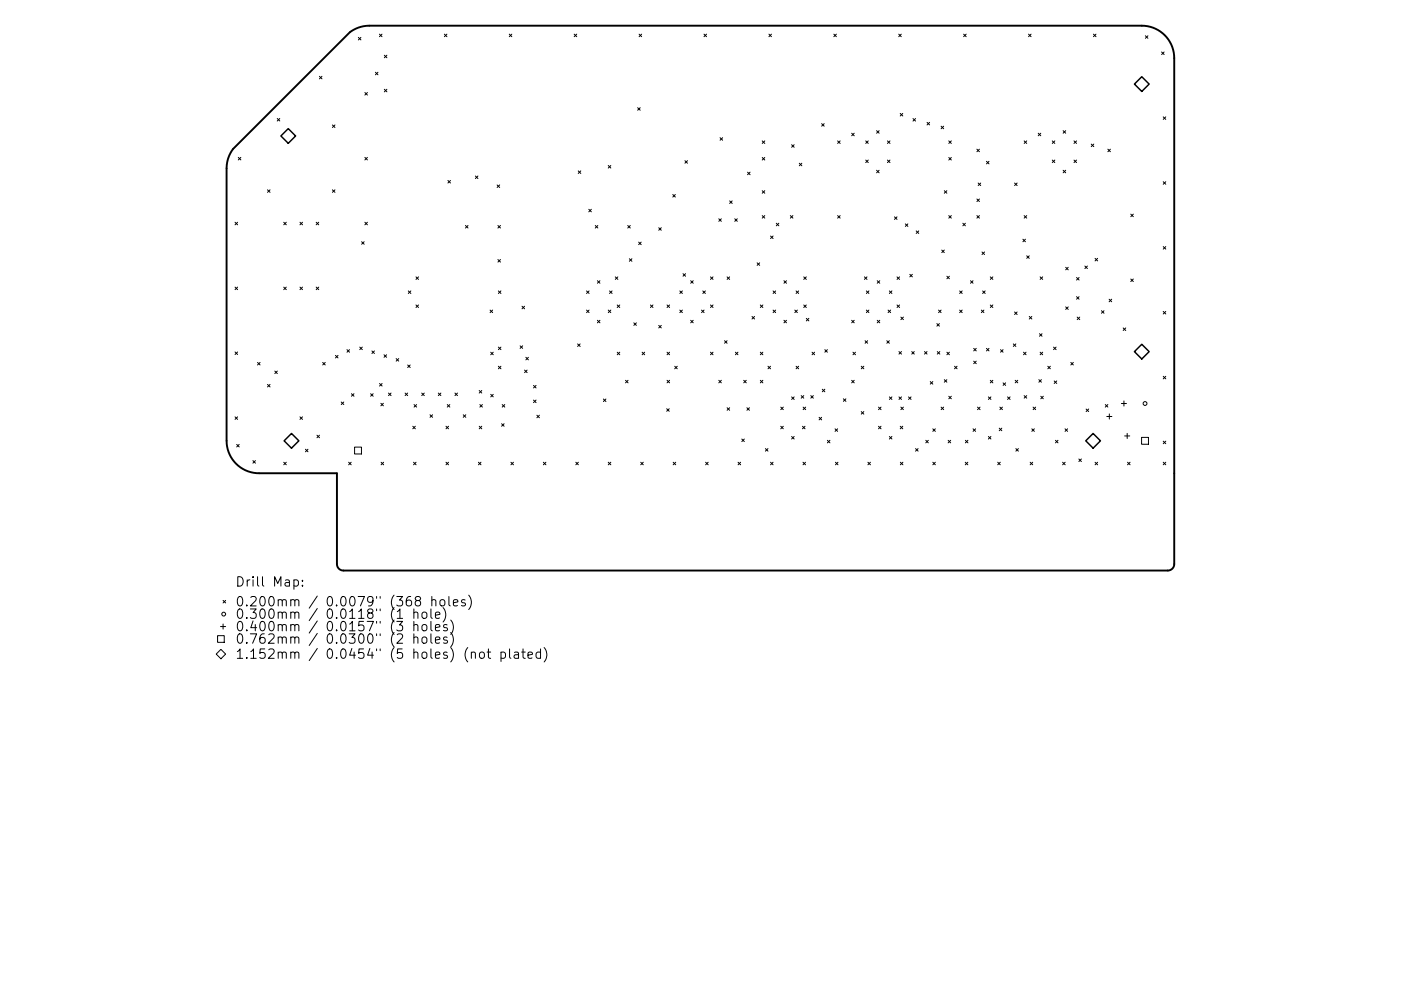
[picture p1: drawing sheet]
<svg xmlns="http://www.w3.org/2000/svg" width="297mm" height="210mm" viewBox="0 0 297 210" stroke-linecap="round" stroke-linejoin="round" font-family="sans-serif">
<defs><g id="words">
<g font-size="2.8">
<text x="49.8" y="124.5">Drill Map:</text>
<text x="49.8" y="128.7">0.200mm / 0.0079&quot; (368 holes)</text>
<text x="49.8" y="131.3">0.300mm / 0.0118&quot; (1 hole)</text>
<text x="49.8" y="133.9">0.400mm / 0.0157&quot; (3 holes)</text>
<text x="49.8" y="136.6">0.762mm / 0.0300&quot; (2 holes)</text>
<text x="49.8" y="139.8">1.152mm / 0.0454&quot; (5 holes) (not plated)</text>
</g>
</g></defs>
<path d="M74.2 6.8a6.9 6.9 0 0 1 4.1-1.3h163.8a6.9 6.9 0 0 1 6.9 6.8v107.4a1.38 1.38 0 0 1-1.4 1.3h-174.8a1.38 1.38 0 0 1-1.4-1.3v-19.3h-16.5a6.9 6.9 0 0 1-6.9-6.9v-57.8a6.9 6.9 0 0 1 1.4-4.1z" fill="none" stroke="#000" stroke-width=".41"/>
<g fill="none" stroke="#000" stroke-width=".21">
<path d="M67.7 16.2l.6 .5M68.3 16.2l-.6 .5M76 7.9l.5 .6M76.5 7.9l-.5 .6M77.4 19.6l.5 .6M77.9 19.6l-.5 .6M79.6 15.3l.5 .6M80.1 15.3l-.5 .6M80.5 7.2l.5 .6M81 7.2l-.5 .6M81.5 11.7l.5 .6M81.5 18.9l.5 .6"/>
<path d="M82 11.7l-.5 .6M82 18.9l-.5 .6M94.2 7.2l.6 .6M94.8 7.2l-.6 .6M108 7.2l.5 .6M108.5 7.2l-.5 .6M121.7 7.2l.6 .6M122.3 7.2l-.6 .6M135.5 7.2l.5 .6M136 7.2l-.5 .6M149.3 7.2l.5 .6M149.8 7.2l-.5 .6"/>
<path d="M163 7.2l.6 .6M163.6 7.2l-.6 .6M176.8 7.2l.5 .6M177.3 7.2l-.5 .6M190.5 7.2l.6 .6M191.1 7.2l-.6 .6M204.3 7.2l.6 .6M204.9 7.2l-.6 .6M218.1 7.2l.5 .6M218.6 7.2l-.5 .6M231.8 7.2l.6 .6M232.4 7.2l-.6 .6"/>
<path d="M242.8 7.6l.6 .5M243.4 7.6l-.6 .5M246.3 11l.5 .6M246.8 11l-.5 .6M50.5 33.4l.6 .5M51.1 33.4l-.6 .5M58.8 25.1l.5 .6M59.3 25.1l-.5 .6M70.5 26.5l.5 .6M71 26.5l-.5 .6M77.4 33.4l.5 .5M77.9 33.4l-.5 .5"/>
<path d="M95 38.3l.5 .5M95.5 38.3l-.5 .5M100.8 37.3l.5 .6M101.3 37.3l-.5 .6M105.4 39.2l.5 .6M105.9 39.2l-.5 .6M122.6 36.3l.5 .5M123.1 36.3l-.5 .5M129 35.1l.5 .6M129.5 35.1l-.5 .6M135.2 22.8l.5 .6M135.7 22.8l-.5 .6"/>
<path d="M145.2 34.1l.6 .5M145.8 34.1l-.6 .5M152.7 29.2l.5 .6M153.2 29.2l-.5 .6M158.5 36.5l.5 .6M159 36.5l-.5 .6M161.6 29.9l.5 .5M161.6 33.4l.5 .6M162.1 33.4l-.5 .6M162.1 29.9l-.5 .5M167.8 30.7l.6 .5M168.4 30.7l-.6 .5"/>
<path d="M169.5 34.6l.5 .6M170 34.6l-.5 .6M174.2 26.2l.5 .6M174.7 26.2l-.5 .6M177.6 29.9l.5 .5M178.1 29.9l-.5 .5M180.6 28.3l.5 .5M181.1 28.3l-.5 .5M183.6 29.9l.5 .5M183.6 34l.5 .5M184.1 29.9l-.5 .5M184.1 34l-.5 .5"/>
<path d="M185.9 27.7l.5 .6M185.9 36.1l.5 .6M186.4 27.7l-.5 .6M186.4 36.1l-.5 .6M188.2 29.9l.5 .5M188.2 34l.5 .5M188.7 29.9l-.5 .5M188.7 34l-.5 .5M190.9 24.1l.5 .5M191.4 24.1l-.5 .5M193.6 25.2l.5 .5M194.1 25.2l-.5 .5"/>
<path d="M196.6 26l.5 .5M197.1 26l-.5 .5M199.5 26.8l.6 .5M200.1 26.8l-.6 .5M201.2 29.9l.5 .5M201.2 33.4l.5 .6M201.7 29.9l-.5 .5M201.7 33.4l-.5 .6M207.1 31.7l.6 .5M207.4 38.8l.5 .6M207.7 31.7l-.6 .5M207.9 38.8l-.5 .6"/>
<path d="M209.1 34.2l.6 .6M209.7 34.2l-.6 .6M215.1 38.8l.6 .6M215.7 38.8l-.6 .6M217.1 29.9l.6 .5M217.7 29.9l-.6 .5M220.1 28.3l.6 .5M220.7 28.3l-.6 .5M223.1 29.9l.5 .5M223.1 34l.5 .5M223.6 29.9l-.5 .5M223.6 34l-.5 .5"/>
<path d="M225.4 27.7l.5 .6M225.4 36.1l.5 .6M225.9 27.7l-.5 .6M225.9 36.1l-.5 .6M227.7 29.9l.5 .5M227.7 34l.5 .5M228.2 34l-.5 .5M228.2 29.9l-.5 .5M231.4 30.6l.5 .5M231.9 30.6l-.5 .5M234.9 31.7l.5 .5M235.4 31.7l-.5 .5"/>
<path d="M246.6 24.8l.6 .5M246.6 38.6l.6 .5M247.2 38.6l-.6 .5M247.2 24.8l-.6 .5M49.8 47.2l.6 .5M50.4 47.2l-.6 .5M56.7 40.3l.6 .5M57.3 40.3l-.6 .5M60.2 47.2l.5 .5M60.7 47.2l-.5 .5M63.6 47.2l.5 .5M64.1 47.2l-.5 .5"/>
<path d="M67 47.2l.6 .5M67.6 47.2l-.6 .5M70.5 40.3l.5 .5M71 40.3l-.5 .5M76.7 51.3l.5 .5M77.2 51.3l-.5 .5M77.4 47.2l.5 .5M77.9 47.2l-.5 .5M88.2 58.7l.5 .6M88.7 58.7l-.5 .6M98.7 47.8l.5 .6M99.2 47.8l-.5 .6"/>
<path d="M105.6 47.8l.5 .6M105.6 55.1l.5 .5M106.1 47.8l-.5 .6M106.1 55.1l-.5 .5M124.8 44.4l.6 .5M125.4 44.4l-.6 .5M126.2 47.8l.6 .6M126.7 59.6l.5 .5M126.8 47.8l-.6 .6M127.2 59.6l-.5 .5M130.5 58.7l.5 .6M131 58.7l-.5 .6"/>
<path d="M133.1 47.8l.5 .6M133.4 54.9l.6 .5M133.6 47.8l-.5 .6M134 54.9l-.6 .5M135.4 51.4l.5 .5M135.9 51.4l-.5 .5M139.7 48.3l.5 .6M140.2 48.3l-.5 .6M142.6 41.3l.6 .5M143.2 41.3l-.6 .5M144.8 58.1l.6 .5M145.4 58.1l-.6 .5"/>
<path d="M146.4 59.6l.6 .5M147 59.6l-.6 .5M150.6 58.7l.6 .6M151.2 58.7l-.6 .6M152.4 46.4l.5 .6M152.9 46.4l-.5 .6M154.2 58.7l.5 .6M154.7 58.7l-.5 .6M154.7 42.6l.5 .6M155.2 42.6l-.5 .6M155.8 46.4l.5 .6M156.3 46.4l-.5 .6"/>
<path d="M160.5 55.8l.6 .5M161.1 55.8l-.6 .5M161.6 40.5l.5 .5M161.6 45.7l.5 .6M162.1 40.5l-.5 .5M162.1 45.7l-.5 .6M163.4 50.1l.5 .5M163.9 50.1l-.5 .5M164.6 47.4l.5 .5M165.1 47.4l-.5 .5M166.2 59.6l.6 .5M166.8 59.6l-.6 .5"/>
<path d="M167.6 45.7l.5 .6M168.1 45.7l-.5 .6M170.4 58.7l.6 .6M171 58.7l-.6 .6M177.6 45.7l.5 .6M178.1 45.7l-.5 .6M183.3 58.7l.5 .6M183.8 58.7l-.5 .6M186 59.6l.5 .5M186.5 59.6l-.5 .5M189.6 46l.6 .6M190.2 46l-.6 .6"/>
<path d="M190.2 58.7l.5 .6M190.7 58.7l-.5 .6M191.9 47.5l.6 .5M192.5 47.5l-.6 .5M192.9 58.2l.5 .5M193.4 58.2l-.5 .5M194.3 49l.5 .5M194.8 49l-.5 .5M199.7 53.1l.5 .5M200.2 53.1l-.5 .5M200.2 40.5l.6 .5M200.8 40.5l-.6 .5"/>
<path d="M200.8 58.6l.5 .5M201.2 45.7l.5 .6M201.3 58.6l-.5 .5M201.7 45.7l-.5 .6M204.1 47.4l.6 .5M204.7 47.4l-.6 .5M205.8 59.6l.5 .5M206.3 59.6l-.5 .5M207.1 42.2l.6 .6M207.1 45.7l.6 .6M207.7 42.2l-.6 .6M207.7 45.7l-.6 .6"/>
<path d="M208.2 53.5l.5 .5M208.7 53.5l-.5 .5M210 58.7l.5 .6M210.5 58.7l-.5 .6M216.9 50.8l.5 .5M217.1 45.7l.6 .6M217.4 50.8l-.5 .5M217.7 45.7l-.6 .6M217.7 54.3l.5 .5M218.2 54.3l-.5 .5M220.5 58.7l.6 .6M221.1 58.7l-.6 .6"/>
<path d="M225.9 56.7l.6 .6M226.5 56.7l-.6 .6M228.2 58.9l.6 .5M228.8 58.9l-.6 .5M230 56.4l.6 .6M230.6 56.4l-.6 .6M232.2 54.8l.5 .6M232.7 54.8l-.5 .6M239.7 45.4l.6 .6M239.7 59.2l.6 .5M240.3 45.4l-.6 .6M240.3 59.2l-.6 .5"/>
<path d="M246.6 52.3l.6 .6M247.2 52.3l-.6 .6M49.8 60.9l.6 .6M49.8 74.7l.6 .5M50.4 60.9l-.6 .6M50.4 74.7l-.6 .5M54.6 76.9l.5 .5M55.1 76.9l-.5 .5M58.3 78.7l.5 .6M58.8 78.7l-.5 .6M60.2 60.9l.5 .6M60.7 60.9l-.5 .6"/>
<path d="M63.6 60.9l.5 .6M64.1 60.9l-.5 .6M67 60.9l.6 .6M67.6 60.9l-.6 .6M68.4 76.9l.6 .5M69 76.9l-.6 .5M71.1 75.4l.6 .5M71.7 75.4l-.6 .5M73.6 74.2l.5 .5M74.1 74.2l-.5 .5M76.3 73.6l.5 .6M76.8 73.6l-.5 .6"/>
<path d="M78.8 74.5l.6 .5M79.4 74.5l-.6 .5M81.4 75.3l.6 .5M82 75.3l-.6 .5M84 76.1l.5 .5M84.5 76.1l-.5 .5M86.4 77.4l.6 .6M86.6 61.7l.5 .6M87 77.4l-.6 .6M87.1 61.7l-.5 .6M88.2 64.7l.5 .5M88.7 64.7l-.5 .5"/>
<path d="M103.9 65.8l.5 .5M104 74.7l.6 .6M104.4 65.8l-.5 .5M104.6 74.7l-.6 .6M105.7 61.7l.5 .6M105.7 73.6l.5 .6M105.7 77.7l.5 .5M106.2 61.7l-.5 .6M106.2 73.6l-.5 .6M106.2 77.7l-.5 .5M110.3 73.4l.5 .5M110.7 65l.5 .5"/>
<path d="M110.8 73.4l-.5 .5M111.2 65l-.5 .5M111.2 78.5l.6 .6M111.5 75.8l.5 .6M111.8 78.5l-.6 .6M112 75.8l-.5 .6M122.5 73l.5 .5M123 73l-.5 .5M124.4 61.7l.5 .6M124.4 65.8l.5 .5M124.9 61.7l-.5 .6M124.9 65.8l-.5 .5"/>
<path d="M126.7 68l.5 .5M127.2 68l-.5 .5M129 65.8l.5 .5M129.2 61.7l.6 .6M129.5 65.8l-.5 .5M129.8 61.7l-.6 .6M130.9 64.7l.5 .5M130.9 74.7l.5 .6M131.4 64.7l-.5 .5M131.4 74.7l-.5 .6M134.4 68.5l.5 .5M134.9 68.5l-.5 .5"/>
<path d="M136.1 74.7l.6 .6M136.7 74.7l-.6 .6M137.9 64.7l.5 .5M138.4 64.7l-.5 .5M139.7 69l.5 .6M140.2 69l-.5 .6M141.4 64.7l.6 .5M141.4 74.7l.6 .6M142 64.7l-.6 .5M142 74.7l-.6 .6M143.1 77.7l.5 .5M143.6 77.7l-.5 .5"/>
<path d="M144.1 61.7l.6 .6M144.1 65.8l.6 .5M144.7 61.7l-.6 .6M144.7 65.8l-.6 .5M146.4 68l.6 .5M147 68l-.6 .5M148.7 65.8l.6 .5M149 61.7l.6 .6M149.3 65.8l-.6 .5M149.6 61.7l-.6 .6M150.6 64.7l.6 .5M150.6 74.7l.6 .6"/>
<path d="M151.2 64.7l-.6 .5M151.2 74.7l-.6 .6M153.6 72.3l.6 .5M154.2 72.3l-.6 .5M155.9 74.7l.6 .6M156.5 74.7l-.6 .6M159.4 67.1l.6 .6M160 67.1l-.6 .6M161.2 74.7l.5 .6M161.2 64.7l.5 .5M161.7 64.7l-.5 .5M161.7 74.7l-.5 .6"/>
<path d="M162.8 77.7l.6 .5M163.4 77.7l-.6 .5M163.9 61.7l.6 .6M163.9 65.8l.6 .5M164.5 61.7l-.6 .6M164.5 65.8l-.6 .5M166.2 68l.6 .5M166.8 68l-.6 .5M168.5 65.8l.6 .5M168.8 61.7l.5 .6M168.8 77.7l.5 .5M169.1 65.8l-.6 .5"/>
<path d="M169.3 61.7l-.5 .6M169.3 77.7l-.5 .5M170.4 64.7l.6 .5M171 64.7l-.6 .5M171 67.5l.5 .6M171.5 67.5l-.5 .6M172.2 74.7l.5 .6M172.7 74.7l-.5 .6M174.9 74.2l.5 .5M175.4 74.2l-.5 .5M180.6 68l.5 .5M180.8 74.7l.6 .6"/>
<path d="M181.1 68l-.5 .5M181.4 74.7l-.6 .6M182.6 77.7l.5 .5M183.1 77.7l-.5 .5M183.4 72.3l.6 .5M183.7 61.7l.5 .6M183.7 65.8l.5 .5M184 72.3l-.6 .5M184.2 61.7l-.5 .6M184.2 65.8l-.5 .5M186 68l.5 .5M186.5 68l-.5 .5"/>
<path d="M188 72.3l.6 .5M188.3 65.8l.5 .5M188.6 72.3l-.6 .5M188.6 61.7l.5 .6M188.8 65.8l-.5 .5M189.1 61.7l-.5 .6M190.2 64.7l.5 .5M190.6 74.6l.5 .5M190.7 64.7l-.5 .5M191 67.3l.5 .5M191.1 74.6l-.5 .5M191.5 67.3l-.5 .5"/>
<path d="M193.3 74.6l.5 .5M193.8 74.6l-.5 .5M196 74.6l.6 .5M196.6 74.6l-.6 .5M198.6 68.7l.6 .5M198.7 74.6l.6 .5M199 65.8l.5 .5M199.2 68.7l-.6 .5M199.3 74.6l-.6 .5M199.5 65.8l-.5 .5M200.8 74.7l.5 .6M201.3 74.7l-.5 .6"/>
<path d="M202.4 77.7l.5 .5M202.9 77.7l-.5 .5M203.5 61.7l.5 .6M203.5 65.8l.5 .5M204 61.7l-.5 .6M204 65.8l-.5 .5M206.4 73.9l.6 .6M206.4 76.6l.6 .6M207 73.9l-.6 .6M207 76.6l-.6 .6M208.1 65.8l.5 .5M208.3 61.7l.6 .6"/>
<path d="M208.6 65.8l-.5 .5M208.9 61.7l-.6 .6M209.1 73.9l.6 .6M209.7 73.9l-.6 .6M210 64.7l.5 .5M210.5 64.7l-.5 .5M212.1 74.2l.6 .5M212.7 74.2l-.6 .5M214.8 73l.6 .5M215.1 66.2l.6 .5M215.4 73l-.6 .5M215.7 66.2l-.6 .5"/>
<path d="M217 74.7l.5 .6M217.5 74.7l-.5 .6M218.2 67.1l.6 .6M218.8 67.1l-.6 .6M220.4 70.8l.5 .5M220.5 74.7l.6 .6M220.9 70.8l-.5 .5M221.1 74.7l-.6 .6M222.2 77.7l.5 .5M222.7 77.7l-.5 .5M223.4 73.6l.5 .6M223.9 73.6l-.5 .6"/>
<path d="M225.9 65.1l.6 .6M226.5 65.1l-.6 .6M227 76.9l.6 .5M227.6 76.9l-.6 .5M228.2 62.9l.6 .6M228.4 67.3l.5 .5M228.8 62.9l-.6 .6M228.9 67.3l-.5 .5M233.5 65.9l.6 .6M234.1 65.9l-.6 .6M235.2 63.5l.5 .5M235.7 63.5l-.5 .5"/>
<path d="M238.1 69.6l.6 .5M238.7 69.6l-.6 .5M246.6 66.1l.6 .5M246.6 79.8l.6 .6M247.2 66.1l-.6 .5M247.2 79.8l-.6 .6M49.8 88.4l.6 .6M50.2 94.3l.5 .5M50.4 88.4l-.6 .6M50.7 94.3l-.5 .5M53.6 97.7l.6 .6M54.2 97.7l-.6 .6"/>
<path d="M56.7 81.6l.6 .5M57.3 81.6l-.6 .5M60.2 98.1l.5 .5M60.7 98.1l-.5 .5M63.6 88.4l.5 .6M64.1 88.4l-.5 .6M64.8 95.3l.5 .6M65.3 95.3l-.5 .6M67.2 92.3l.5 .6M67.7 92.3l-.5 .6M72.3 85.3l.6 .5M72.9 85.3l-.6 .5"/>
<path d="M73.9 98.1l.6 .5M74.5 98.1l-.6 .5M74.5 83.5l.6 .6M75.1 83.5l-.6 .6M75.2 94.9h1.4v1.4h-1.4zM78.6 83.5l.5 .6M79.1 83.5l-.5 .6M80.5 81.4l.5 .5M80.7 85.6l.6 .5M80.8 98.1l.5 .5M81 81.4l-.5 .5M81.3 85.6l-.6 .5"/>
<path d="M81.3 98.1l-.5 .5M82.4 83.4l.5 .5M82.9 83.4l-.5 .5M85.9 83.4l.5 .5M86.4 83.4l-.5 .5M87.5 90.4l.6 .6M87.7 98.1l.5 .5M87.8 85.8l.5 .6M88.1 90.4l-.6 .6M88.2 98.1l-.5 .5M88.3 85.8l-.5 .6M89.4 83.4l.6 .5"/>
<path d="M90 83.4l-.6 .5M91.2 88l.5 .5M91.7 88l-.5 .5M92.9 83.4l.6 .5M93.5 83.4l-.6 .5M94.6 90.4l.5 .6M94.6 98.1l.5 .5M94.8 85.8l.6 .6M95.1 90.4l-.5 .6M95.1 98.1l-.5 .5M95.4 85.8l-.6 .6M96.5 83.4l.5 .5"/>
<path d="M97 83.4l-.5 .5M98.2 88l.6 .5M98.8 88l-.6 .5M101.4 98.1l.6 .5M101.6 82.9l.5 .5M101.6 90.4l.5 .6M101.7 85.8l.6 .6M102 98.1l-.6 .5M102.1 82.9l-.5 .5M102.1 90.4l-.5 .6M102.3 85.8l-.6 .6M104 83.7l.6 .5"/>
<path d="M104.6 83.7l-.6 .5M106.3 89.9l.6 .5M106.5 85.8l.5 .6M106.9 89.9l-.6 .5M107 85.8l-.5 .6M108.3 98.1l.6 .5M108.9 98.1l-.6 .5M113.1 81.8l.6 .5M113.1 84.9l.6 .5M113.7 81.8l-.6 .5M113.7 84.9l-.6 .5M113.8 88.1l.6 .5"/>
<path d="M114.4 88.1l-.6 .5M115.2 98.1l.5 .5M115.7 98.1l-.5 .5M122.1 98.1l.5 .5M122.6 98.1l-.5 .5M127.9 84.7l.6 .5M128.5 84.7l-.6 .5M129 98.1l.5 .5M129.5 98.1l-.5 .5M132.6 80.7l.6 .5M133.2 80.7l-.6 .5M135.8 98.1l.6 .5"/>
<path d="M136.4 98.1l-.6 .5M141.3 86.7l.6 .6M141.4 80.7l.6 .5M141.9 86.7l-.6 .6M142 80.7l-.6 .5M142.7 98.1l.6 .5M143.3 98.1l-.6 .5M149.6 98.1l.5 .5M150.1 98.1l-.5 .5M152.4 80.7l.5 .5M152.9 80.7l-.5 .5M154.2 86.5l.5 .6"/>
<path d="M154.7 86.5l-.5 .6M156.5 98.1l.5 .5M157 98.1l-.5 .5M157.3 93.1l.5 .6M157.7 80.7l.5 .5M157.8 93.1l-.5 .6M158.2 80.7l-.5 .5M158.4 86.5l.5 .6M158.9 86.5l-.5 .6M161.2 80.7l.5 .5M161.7 80.7l-.5 .5M162.3 95.2l.5 .5"/>
<path d="M162.8 95.2l-.5 .5M163.4 98.1l.5 .5M163.9 98.1l-.5 .5M165.5 86.4l.6 .5M165.5 90.4l.6 .6M166.1 86.4l-.6 .5M166.1 90.4l-.6 .6M167.8 84.2l.6 .5M167.8 92.6l.6 .5M168.4 84.2l-.6 .5M168.4 92.6l-.6 .5M169.9 83.9l.5 .6"/>
<path d="M170.1 90.4l.6 .6M170.2 98.1l.6 .5M170.3 86.4l.5 .5M170.4 83.9l-.5 .6M170.7 90.4l-.6 .6M170.8 98.1l-.6 .5M170.8 86.4l-.5 .5M171.9 83.9l.5 .6M172.4 83.9l-.5 .6M173.7 88.5l.5 .6M174.2 88.5l-.5 .6M174.3 82.6l.6 .5"/>
<path d="M174.9 82.6l-.6 .5M175.4 93.4l.6 .6M176 93.4l-.6 .6M177 91l.6 .5M177.1 98.1l.6 .5M177.6 91l-.6 .5M177.7 98.1l-.6 .5M178.8 84.6l.6 .6M179.4 84.6l-.6 .6M180.6 80.7l.5 .5M181.1 80.7l-.5 .5M182.6 87.3l.5 .6"/>
<path d="M183.1 87.3l-.5 .6M184 98.1l.6 .5M184.6 98.1l-.6 .5M186.3 86.4l.5 .5M186.3 90.4l.5 .6M186.8 86.4l-.5 .5M186.8 90.4l-.5 .6M188.6 84.2l.5 .5M188.6 92.6l.5 .5M189.1 84.2l-.5 .5M189.1 92.6l-.5 .5M190.6 84.2l.5 .5"/>
<path d="M190.9 90.4l.5 .6M190.9 98.1l.5 .5M191 86.4l.5 .5M191.1 84.2l-.5 .5M191.4 90.4l-.5 .6M191.4 98.1l-.5 .5M191.5 86.4l-.5 .5M192.6 84.2l.6 .5M193.2 84.2l-.6 .5M194.1 95.2l.6 .5M194.7 95.2l-.6 .5M196.3 93.4l.5 .6"/>
<path d="M196.8 93.4l-.5 .6M197.2 81l.6 .5M197.8 91l.5 .5M197.8 81l-.6 .5M197.8 98.1l.5 .5M198.3 91l-.5 .5M198.3 98.1l-.5 .5M199.5 86.4l.6 .5M200.1 86.4l-.6 .5M200.2 80.6l.6 .5M200.8 80.6l-.6 .5M201 93.4l.6 .6"/>
<path d="M201.2 84.1l.5 .5M201.6 93.4l-.6 .6M201.7 84.1l-.5 .5M204.7 98.1l.5 .5M204.7 93.4l.5 .6M205.2 98.1l-.5 .5M205.2 93.4l-.5 .6M206.3 91l.5 .5M206.8 91l-.5 .5M207.3 86.4l.5 .5M207.8 86.4l-.5 .5M209.6 84.2l.5 .5"/>
<path d="M209.6 92.6l.5 .5M210 80.7l.5 .5M210.1 84.2l-.5 .5M210.1 92.6l-.5 .5M210.5 80.7l-.5 .5M211.5 98.1l.6 .5M211.9 90.8l.5 .6M212 86.4l.5 .5M212.1 98.1l-.6 .5M212.4 90.8l-.5 .6M212.5 86.4l-.5 .5M212.7 81.2l.5 .6"/>
<path d="M213.2 81.2l-.5 .6M213.6 84.2l.6 .5M214.2 84.2l-.6 .5M215.2 80.7l.6 .5M215.4 95.2l.5 .5M215.8 80.7l-.6 .5M215.9 95.2l-.5 .5M217.1 83.9l.6 .6M217.7 83.9l-.6 .6M218.4 98.1l.6 .5M218.8 91l.5 .5M219 98.1l-.6 .5"/>
<path d="M219 86.4l.6 .5M219.3 91l-.5 .5M219.6 86.4l-.6 .5M220.3 80.6l.5 .5M220.7 84.1l.5 .5M220.8 80.6l-.5 .5M221.2 84.1l-.5 .5M223.5 80.8l.5 .6M223.8 93.4l.5 .6M224 80.8l-.5 .6M224.3 93.4l-.5 .6M225.3 98.1l.5 .5"/>
<path d="M225.8 91l.6 .5M225.8 98.1l-.5 .5M226.4 91l-.6 .5M228.7 97.4l.6 .5M229.3 97.4l-.6 .5M230.3 86.8l.5 .5M230.8 86.8l-.5 .5M232.2 98.1l.5 .5M232.7 98.1l-.5 .5M234.3 85.8l.6 .6M234.7 88.4h1M234.9 85.8l-.6 .6"/>
<path d="M235.2 87.8v1.1M237.8 85.6h1M238.3 85.1v1.1M238.4 92.5h1.1M239 92v1M239.1 98.1l.5 .5M239.6 98.1l-.5 .5M242 92.8h1.5v1.5h-1.5zM246.6 98.1l.6 .5M246.6 93.6l.6 .5M247.2 93.6l-.6 .5M247.2 98.1l-.6 .5"/>
<path d="M46.1 134.9h1.4v1.4h-1.4zM46.8 132.9h1M46.8 137.8l1 1-1 1-1-1zM47.3 127.4l.5 .5M47.3 132.4v1.1M47.8 127.4l-.5 .5M62.3 123.1l.6-.1 .4 .4v.6l-.2 .3h-.8M64.1 124.2v.2M64.1 123.1v.2M84.2 129.8l.6-.6v2M87.7 130.1a.5 .5 0 0 1 .9 0v1.1M87.7 132.7a.5 .5 0 0 1 .9 .1v1"/>
<path d="M87.7 135.3a.5 .5 0 0 1 .9 .1v1.1M87.7 129.2v2M87.7 131.8v2M87.7 134.5v2M88.4 127.4l-.4-.4 .1-.3 .3-.1 .6 .1 .2 .2-.1 .3-.9 .3-.2 .3v.4l.4 .4 .6-.1 .2-.3-.1-.6-.3-.2M89.6 130.1a.54 .54 0 0 1 .5-.2 .54 .54 0 0 1 .4 .3v.6a.54 .54 0 0 1-.5 .4 .54 .54 0 0 1-.5-.4zM89.6 132.7a.54 .54 0 0 1 .5-.2 .54 .54 0 0 1 .4 .4v.6a.54 .54 0 0 1-.5 .4 .54 .54 0 0 1-.5-.4zM89.6 135.3a.54 .54 0 0 1 .5-.2 .54 .54 0 0 1 .4 .4v.6a.54 .54 0 0 1-.5 .4 .54 .54 0 0 1-.5-.4zM91.4 129.2v1.7l.3 .3M91.4 131.8v1.8l.3 .2M91.4 134.5v1.7l.3 .3M91.6 127.4l.2-.2 .5 .1 .1 1.3"/>
<path d="M91.6 126.6v2M92.3 130.5l1-.2-.1-.3-.6-.1-.3 .2 .1 1h.8M92.3 133.2l1-.2-.1-.4-.6-.1-.3 .3 .1 .9h.8M92.3 135.8l1-.2-.1-.4-.6-.1-.3 .3 .1 1h.8M93.4 127.4l.3-.2a.54 .54 0 0 1 .6 .4v.6a.54 .54 0 0 1-.5 .4 .54 .54 0 0 1-.5-.4zM93.9 128.9a2.29 2.29 0 0 1 0 3.1M94.8 132.6l-.5-.1-.3 .3 .1 .3 .7 .2v.4h-.8M94.8 135.2l-.5-.1-.3 .3 .1 .3 .7 .2v.5h-.8M95.2 126.6v1.7l.3 .3M95.6 131.6a2.29 2.29 0 0 1 0 3M95.6 134.2a2.29 2.29 0 0 1 0 3M96.1 127.9l1-.2-.1-.4-.6-.1-.3 .3 .1 1h.8"/>
<path d="M98.6 127.3l-.5-.1-.3 .3 .1 .3 .7 .2v.5h-.8M99.4 126.3a2.29 2.29 0 0 1 0 3M99.9 138.5a.5 .5 0 0 1 .9 .1v1.1M101.8 138.4a.54 .54 0 0 1 .9 .3l-.1 .8a.54 .54 0 0 1-.5 .2 .54 .54 0 0 1-.4-.4v-.6zM103.3 138.3h.7M103.6 137.7v1.7l.1 .2 .3 .1M106.2 138.4l.6-.1 .4 .4v.6l-.2 .3h-.8M106.2 138.3v2M108 137.7v1.7l.3 .3M109.1 138.4h.7l.1 1.3M109.9 138.8l-.6 .1a.39 .39 0 0 0-.3 .4 .39 .39 0 0 0 .3 .4l.6-.1M110.6 138.3h.8"/>
<path d="M110.9 137.7v1.7l.1 .2 .4 .1M111.9 139l1-.2-.1-.4-.6-.1-.3 .3 .1 1h.8M114.6 138.4l-.6-.1-.3 .4v.6l.1 .3h.8M114.6 137.7v2M115.4 137.4a2.29 2.29 0 0 1 0 3"/>
<circle cx="242.8" cy="85.6" r=".41"/>
<circle cx="47.4" cy="130.3" r=".41"/>
</g>
<path d="M242.1 16.3l1.5 1.5-1.5 1.6-1.6-1.6zM61.1 27.3l1.6 1.5-1.6 1.6-1.5-1.6zM240.5 74.6l1.6-1.6 1.5 1.6-1.5 1.6zM61.8 92l1.6 1.5-1.6 1.6-1.6-1.6zM231.8 92l1.5 1.5-1.5 1.6-1.6-1.6z" fill="none" stroke="#000" stroke-width=".31"/>
<use href="#words"/>
</svg>
